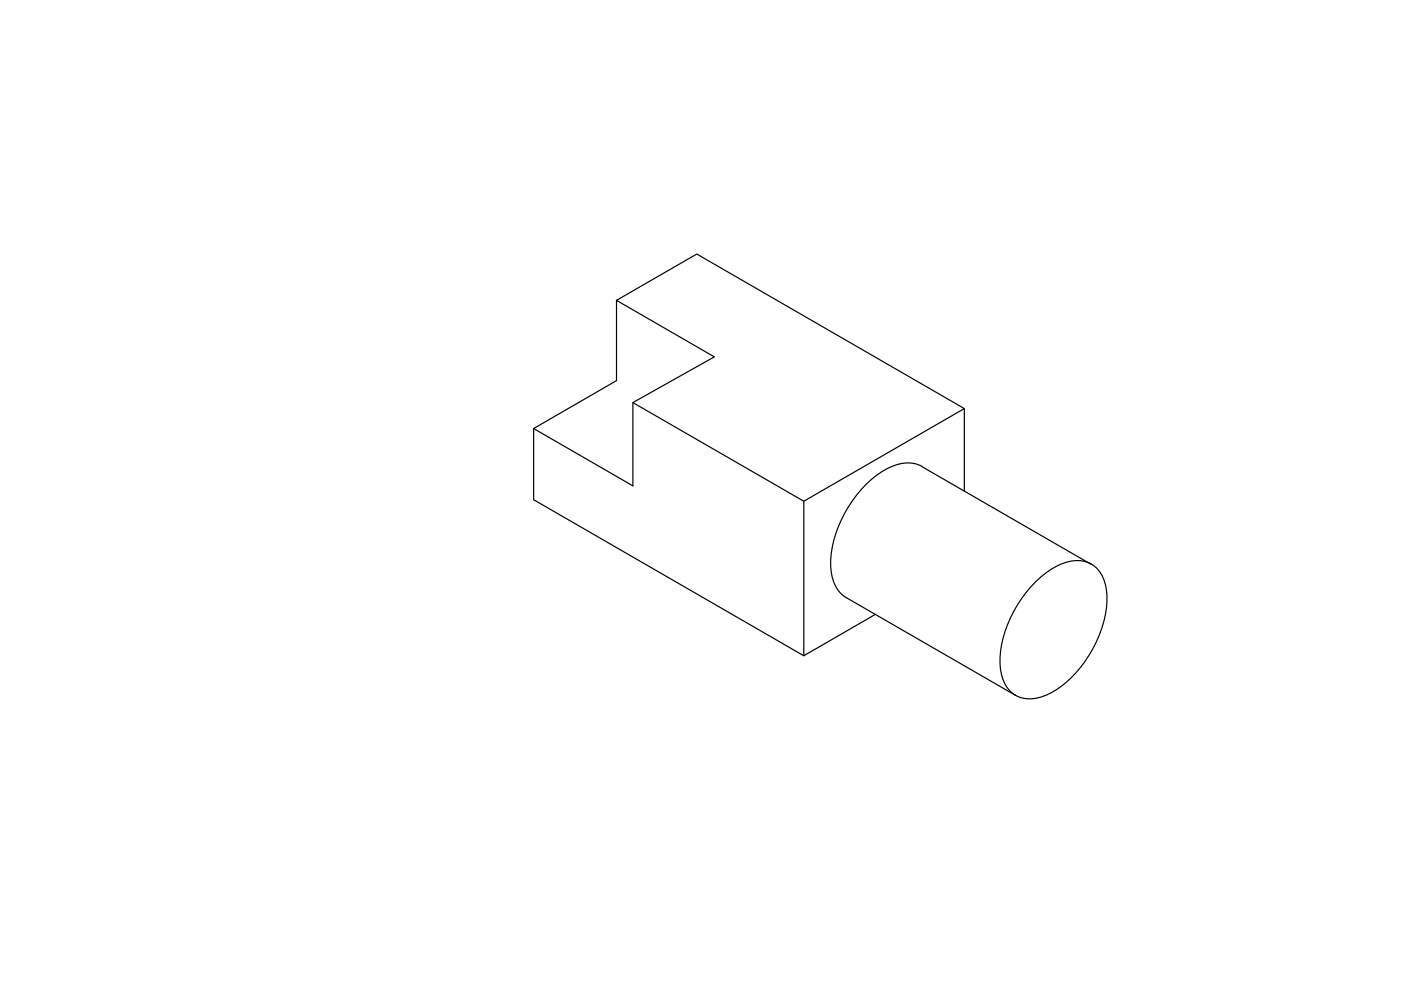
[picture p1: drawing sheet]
<svg xmlns="http://www.w3.org/2000/svg" width="297mm" height="210mm" viewBox="0 0 297 210" stroke-linecap="round" stroke-linejoin="round" font-family="sans-serif">
<!-- layer: 0 -->
<path d="M130.7 63.7l17-9.8 56.8 32.7-34.1 19.7v32.7M130.7 63.7l20.8 12-17.3 9.7v17.6l-21.1-12.1 17.6-10.2zM113.1 90.9v15.1l57.3 33 15.2-8.7M134.2 85.4l36.2 20.9M195.5 98.9l35.8 20.7M195.5 98.9a7.5 7.5 0 0 0-7.4 .5 24.8 24.8 0 0 0-12 20.6 7.9 7.9 0 0 0 3.3 6.7l35.9 20.7M204.5 86.6v17.5M219.4 123.6a13.8 13.8 0 0 1 9-4.8 6 6 0 0 1 5.9 5 20.3 20.3 0 0 1-2.9 14.3 20.3 20.3 0 0 1-10.9 9.8 6.1 6.1 0 0 1-8.1-4.7 20.3 20.3 0 0 1 2.9-14.3 26.4 26.4 0 0 1 4.1-5.3z" fill="none" stroke="#000" stroke-width=".25"/>
</svg>
